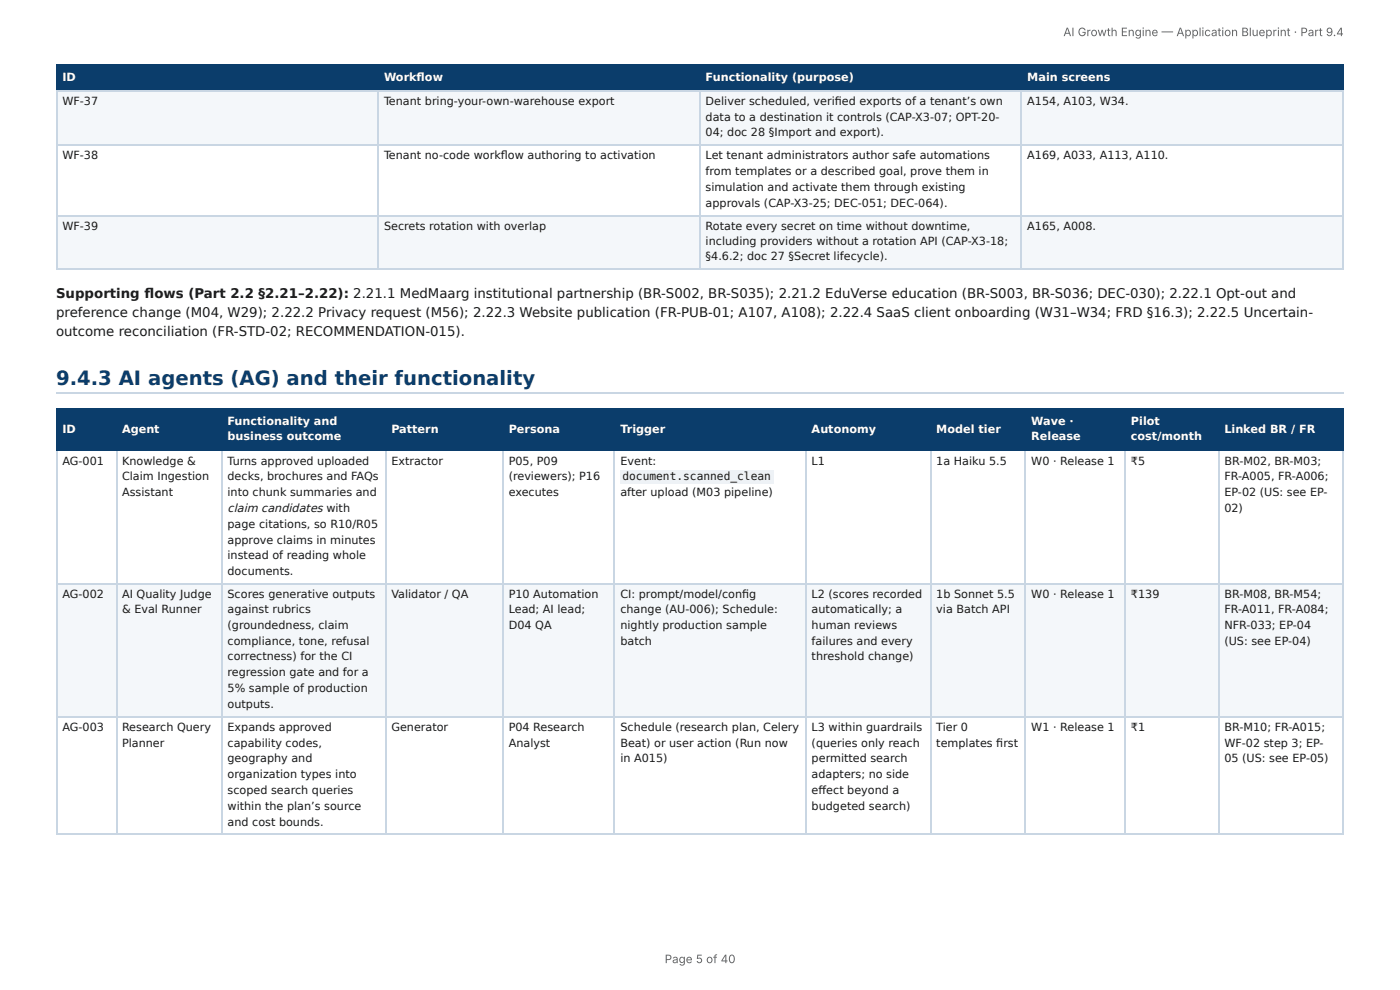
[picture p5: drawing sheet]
<svg xmlns="http://www.w3.org/2000/svg" width="297mm" height="210mm" viewBox="0 0 297 210" stroke-linecap="round" stroke-linejoin="round" font-family="sans-serif">
<defs><g id="words">
<text font-size="4.2" fill="#0b3d6b" x="11.9" y="81.7">9.4.3 AI agents (AG) and their functionality</text>
<g font-size="2.8" fill="#1a1a1a">
<text x="11.9" y="63.4">Supporting fl ows (Part 2.2 §2.21–2.22): 2.21.1 MedMaarg institutional partnership (BR-S002, BR-S035); 2.21.2 EduVerse education (BR-S003, BR-S036; DEC-030); 2.22.1 Opt-out and</text>
<text x="11.9" y="67.4">preference change (M04, W29); 2.22.2 Privacy request (M56); 2.22.3 Website publication (FR-PUB-01; A107, A108); 2.22.4 SaaS client onboarding (W31–W34; FRD §16.3); 2.22.5 Uncertain-</text>
<text x="11.9" y="71.4">outcome reconciliation (FR-STD-02; RECOMMENDATION-015).</text>
</g>
<g font-size="2.5" fill="#666">
<text x="225.8" y="7.7">AI Growth Engine — Application Blueprint · Part 9.4</text>
<text x="141.2" y="204.5">Page 5 of 40</text>
</g>
<text font-size="2.5" fill="#1a1a1a" x="48.3" y="108.7">claim candidates with</text>
<g font-size="2.4" fill="#fff">
<text x="13.2" y="17.1">ID</text>
<text x="81.6" y="17.1">Workfl ow</text>
<text x="149.9" y="17.1">Functionality (purpose)</text>
<text x="218.2" y="17.1">Main screens</text>
<text x="13.2" y="92">ID</text>
<text x="25.9" y="92">Agent</text>
<text x="48.3" y="90.2">Functionality and</text>
<text x="48.3" y="93.5">business outcome</text>
<text x="83.1" y="92">Pattern</text>
<text x="108" y="92">Persona</text>
<text x="131.8" y="92">Trigger</text>
<text x="172.4" y="92">Autonomy</text>
<text x="198.9" y="92">Model tier</text>
<text x="219" y="90.2">Wave ·</text>
<text x="219" y="93.5">Release</text>
<text x="240.2" y="90.2">Pilot</text>
<text x="240.2" y="93.5">cost/month</text>
<text x="260" y="92">Linked BR / FR</text>
</g>
<g font-size="2.4" fill="#1a1a1a">
<text x="13.2" y="22.2">WF-37</text>
<text x="81.6" y="22.2">Tenant bring-your-own-warehouse export</text>
<text x="149.9" y="22.2">Deliver scheduled, verifi ed exports of a tenant’s own</text>
<text x="218.2" y="22.2">A154, A103, W34.</text>
<text x="149.9" y="25.6">data to a destination it controls (CAP-X3-07; OPT-20-</text>
<text x="149.9" y="29">04; doc 28 §Import and export).</text>
<text x="13.2" y="33.9">WF-38</text>
<text x="81.6" y="33.9">Tenant no-code workfl ow authoring to activation</text>
<text x="149.9" y="33.9">Let tenant administrators author safe automations</text>
<text x="218.2" y="33.9">A169, A033, A113, A110.</text>
<text x="149.9" y="37.2">from templates or a described goal, prove them in</text>
<text x="149.9" y="40.6">simulation and activate them through existing</text>
<text x="149.9" y="43.9">approvals (CAP-X3-25; DEC-051; DEC-064).</text>
<text x="13.2" y="48.8">WF-39</text>
<text x="81.6" y="48.8">Secrets rotation with overlap</text>
<text x="149.9" y="48.8">Rotate every secret on time without downtime,</text>
<text x="149.9" y="52">including providers without a rotation API (CAP-X3-18;</text>
<text x="218.2" y="48.8">A165, A008.</text>
<text x="149.9" y="55.3">§4.6.2; doc 27 §Secret lifecycle).</text>
<text x="13.2" y="98.7">AG-001</text>
<text x="25.9" y="98.7">Knowledge &amp;</text>
<text x="48.3" y="98.7">Turns approved uploaded</text>
<text x="83.1" y="98.7">Extractor</text>
<text x="108" y="98.7">P05, P09</text>
<text x="131.8" y="98.7">Event:</text>
<text x="172.4" y="98.7">L1</text>
<text x="198.9" y="98.7">1a Haiku 5.5</text>
<text x="219" y="98.7">W0 · Release 1</text>
<text x="240.2" y="98.7">₹5</text>
<text x="260" y="98.7">BR-M02, BR-M03;</text>
<text x="25.9" y="102">Claim Ingestion</text>
<text x="25.9" y="105.4">Assistant</text>
<text x="48.3" y="102">decks, brochures and FAQs</text>
<text x="48.3" y="105.4">into chunk summaries and</text>
<text x="108" y="102">(reviewers); P16</text>
<text x="108" y="105.4">executes</text>
<text x="131.8" y="105.4">after upload (M03 pipeline)</text>
<text x="132.2" y="102">document.scanned_clean</text>
<text x="260" y="102">FR-A005, FR-A006;</text>
<text x="260" y="105.4">EP-02 (US: see EP-</text>
<text x="48.3" y="112.1">page citations, so R10/R05</text>
<text x="260" y="108.7">02)</text>
<text x="48.3" y="115.4">approve claims in minutes</text>
<text x="48.3" y="118.8">instead of reading whole</text>
<text x="48.3" y="122.1">documents.</text>
<text x="13.2" y="127">AG-002</text>
<text x="25.9" y="127">AI Quality Judge</text>
<text x="25.9" y="130.2">&amp; Eval Runner</text>
<text x="48.3" y="127">Scores generative outputs</text>
<text x="48.3" y="130.2">against rubrics</text>
<text x="83.1" y="127">Validator / QA</text>
<text x="108" y="127">P10 Automation</text>
<text x="108" y="130.2">Lead; AI lead;</text>
<text x="131.8" y="127">CI: prompt/model/confi g</text>
<text x="131.8" y="130.2">change (AU-006); Schedule:</text>
<text x="172.4" y="127">L2 (scores recorded</text>
<text x="172.4" y="130.2">automatically; a</text>
<text x="198.9" y="127">1b Sonnet 5.5</text>
<text x="198.9" y="130.2">via Batch API</text>
<text x="219" y="127">W0 · Release 1</text>
<text x="240.2" y="127">₹139</text>
<text x="260" y="127">BR-M08, BR-M54;</text>
<text x="260" y="130.2">FR-A011, FR-A084;</text>
<text x="48.3" y="133.5">(groundedness, claim</text>
<text x="48.3" y="136.9">compliance, tone, refusal</text>
<text x="108" y="133.5">D04 QA</text>
<text x="131.8" y="133.5">nightly production sample</text>
<text x="131.8" y="136.9">batch</text>
<text x="172.4" y="133.5">human reviews</text>
<text x="172.4" y="136.9">failures and every</text>
<text x="260" y="133.5">NFR-033; EP-04</text>
<text x="260" y="136.9">(US: see EP-04)</text>
<text x="48.3" y="140.2">correctness) for the CI</text>
<text x="48.3" y="143.6">regression gate and for a</text>
<text x="172.4" y="140.2">threshold change)</text>
<text x="48.3" y="146.9">5% sample of production</text>
<text x="13.2" y="155.2">AG-003</text>
<text x="25.9" y="155.2">Research Query</text>
<text x="48.3" y="150.3">outputs.</text>
<text x="48.3" y="155.2">Expands approved</text>
<text x="83.1" y="155.2">Generator</text>
<text x="108" y="155.2">P04 Research</text>
<text x="131.8" y="155.2">Schedule (research plan, Celery</text>
<text x="172.4" y="155.2">L3 within guardrails</text>
<text x="198.9" y="155.2">Tier 0</text>
<text x="219" y="155.2">W1 · Release 1</text>
<text x="240.2" y="155.2">₹1</text>
<text x="260" y="155.2">BR-M10; FR-A015;</text>
<text x="25.9" y="158.5">Planner</text>
<text x="48.3" y="158.5">capability codes,</text>
<text x="48.3" y="161.9">geography and</text>
<text x="108" y="158.5">Analyst</text>
<text x="131.8" y="158.5">Beat) or user action (Run now</text>
<text x="131.8" y="161.9">in A015)</text>
<text x="172.4" y="158.5">(queries only reach</text>
<text x="172.4" y="161.9">permitted search</text>
<text x="198.9" y="158.5">templates fi rst</text>
<text x="260" y="158.5">WF-02 step 3; EP-</text>
<text x="260" y="161.9">05 (US: see EP-05)</text>
<text x="48.3" y="165.2">organization types into</text>
<text x="172.4" y="165.2">adapters; no side</text>
<text x="48.3" y="168.6">scoped search queries</text>
<text x="48.3" y="171.9">within the plan’s source</text>
<text x="172.4" y="168.6">eff ect beyond a</text>
<text x="172.4" y="171.9">budgeted search)</text>
<text x="48.3" y="175.3">and cost bounds.</text>
</g>
</g></defs>
<g fill="#0b3d6b">
<path d="M12.1 14h68.2v5.1h-68.2z"/>
<path d="M80.3 14h68.3v5.1h-68.3z"/>
<path d="M148.6 14h68.4v5.1h-68.4z"/>
<path d="M217 14h68.4v5.1h-68.4z"/>
</g>
<g fill="#f4f7fa">
<path d="M12.1 19.1h68.2v11.6h-68.2z"/>
<path d="M80.3 19.1h68.3v11.6h-68.3z"/>
<path d="M148.6 19.1h68.4v11.6h-68.4z"/>
<path d="M217 19.1h68.4v11.6h-68.4z"/>
<path d="M12.1 45.7h68.2v11.6h-68.2z"/>
<path d="M80.3 45.7h68.3v11.6h-68.3z"/>
<path d="M148.6 45.7h68.4v11.6h-68.4z"/>
<path d="M217 45.7h68.4v11.6h-68.4z"/>
</g>
<path d="M11.9 13.9h273.5M11.9 19.2h273.5M12 13.8v5.5M80.4 13.8v5.5M148.8 13.8v5.5M216.9 13.8v5.5" fill="none" stroke="#0b3d6b" stroke-width=".22"/>
<path d="M285.3 13.8v5.5" fill="none" stroke="#0b3d6b" stroke-width=".21"/>
<path d="M11.9 19.2h273.5M12 19.3v38M80.4 19.3v38M148.8 19.3v38M216.9 19.3v38M11.9 30.9h273.5M11.9 45.8h273.5M11.9 57.2h273.5M11.9 83.4h273.5" fill="none" stroke="#c9d6e3" stroke-width=".22"/>
<path d="M285.3 19.3v38" fill="none" stroke="#c9d6e3" stroke-width=".21"/>
<g fill="#0b3d6b">
<path d="M12.1 87h12.5v8.8h-12.5z"/>
<path d="M24.6 87h22.6v8.8h-22.6z"/>
<path d="M47.2 87h34.6v8.8h-34.6z"/>
<path d="M81.8 87h25.1v8.8h-25.1z"/>
<path d="M106.9 87h23.6v8.8h-23.6z"/>
<path d="M130.5 87h40.7v8.8h-40.7z"/>
<path d="M171.2 87h26.4v8.8h-26.4z"/>
<path d="M197.6 87h20.3v8.8h-20.3z"/>
<path d="M217.9 87h21v8.8h-21z"/>
<path d="M238.9 87h19.9v8.8h-19.9z"/>
<path d="M258.8 87h26.6v8.8h-26.6z"/>
</g>
<g fill="#f4f7fa">
<path d="M12.1 123.9h12.5v28.4h-12.5z"/>
<path d="M24.6 123.9h22.6v28.4h-22.6z"/>
<path d="M47.2 123.9h34.6v28.4h-34.6z"/>
<path d="M81.8 123.9h25.1v28.4h-25.1z"/>
<path d="M106.9 123.9h23.6v28.4h-23.6z"/>
<path d="M130.5 123.9h40.7v28.4h-40.7z"/>
<path d="M171.2 123.9h26.4v28.4h-26.4z"/>
<path d="M197.6 123.9h20.3v28.4h-20.3z"/>
<path d="M217.9 123.9h21v28.4h-21z"/>
<path d="M238.9 123.9h19.9v28.4h-19.9z"/>
<path d="M258.8 123.9h26.6v28.4h-26.6z"/>
</g>
<g fill="none" stroke="#0b3d6b" stroke-width=".22">
<path d="M11.9 86.9h273.5M11.9 95.6h273.5M12 86.8v9M24.8 86.8v9M47.1 86.8v9M82 86.8v9M106.8 86.8v9M130.4 86.8v9M171.1 86.8v9M197.7 86.8v9M217.8 86.8v9M239 86.8v9"/>
<path d="M258.9 86.8v9"/>
</g>
<path d="M285.3 86.8v9" fill="none" stroke="#0b3d6b" stroke-width=".21"/>
<g fill="none" stroke="#c9d6e3" stroke-width=".22">
<path d="M12 95.8v81.3M24.8 95.8v81.3M47.1 95.8v81.3M82 95.8v81.3M106.8 95.8v81.3M130.4 95.8v81.3M171.1 95.8v81.3M197.7 95.8v81.3M217.8 95.8v81.3M239 95.8v81.3M258.9 95.8v81.3M11.9 124h273.5"/>
<path d="M11.9 152.2h273.5M11.9 177.2h273.5"/>
</g>
<path d="M285.3 95.8v81.3" fill="none" stroke="#c9d6e3" stroke-width=".21"/>
<path d="M131.7 99.8h32.6v2.9h-32.6z" fill="#eef2f6"/>
<use href="#words"/>
</svg>
